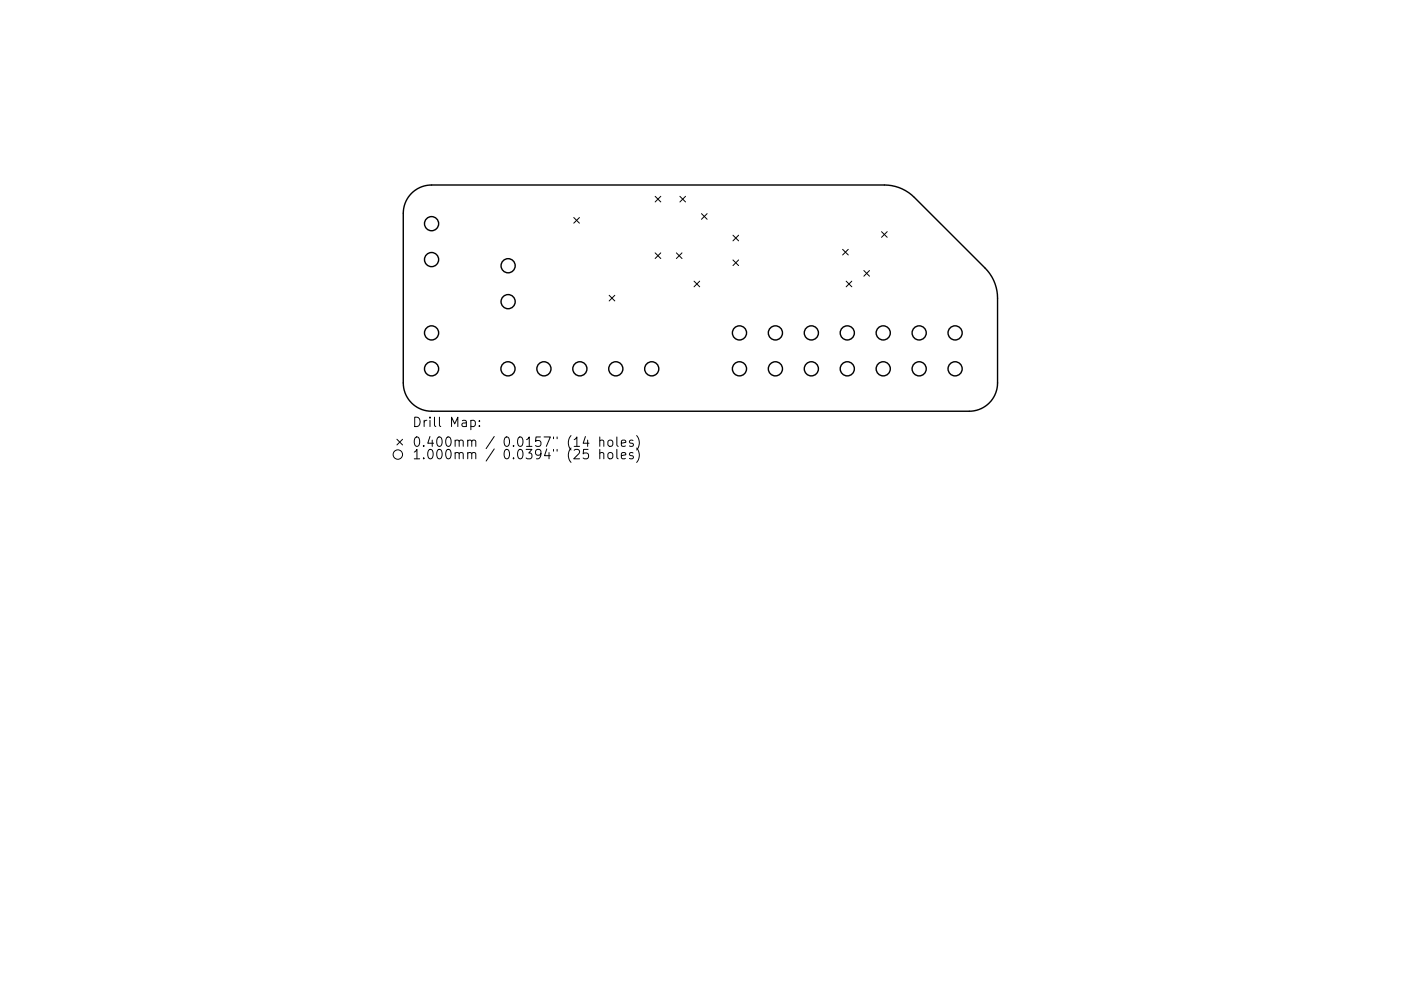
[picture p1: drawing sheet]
<svg xmlns="http://www.w3.org/2000/svg" width="297mm" height="210mm" viewBox="0 0 297 210" stroke-linecap="round" stroke-linejoin="round" font-family="sans-serif">
<defs><g id="words">
<g font-size="2.8">
<text x="87.4" y="90.6">Drill Map:</text>
<text x="87.4" y="94.8">0.400mm / 0.0157&quot; (14 holes)</text>
<text x="87.4" y="97.4">1.000mm / 0.0394&quot; (25 holes)</text>
</g>
</g></defs>
<g fill="none" stroke="#000" stroke-width=".3">
<path d="M87.3 41a6 6 0 0 1 4.2-1.7h96a9 9 0 0 1 6.4 2.6l15 15a9 9 0 0 1 2.6 6.4v18a6 6 0 0 1-6 6h-114a6 6 0 0 1-6-6v-36a6 6 0 0 1 1.8-4.3z"/>
<circle cx="91.5" cy="55.1" r="1.5"/>
<circle cx="91.5" cy="47.5" r="1.5"/>
<circle cx="107.7" cy="56.4" r="1.5"/>
<circle cx="91.5" cy="70.6" r="1.5"/>
<circle cx="91.5" cy="78.3" r="1.5"/>
<circle cx="107.7" cy="78.3" r="1.5"/>
<circle cx="107.7" cy="64" r="1.5"/>
<circle cx="115.3" cy="78.3" r="1.5"/>
<circle cx="122.9" cy="78.3" r="1.5"/>
<circle cx="130.6" cy="78.3" r="1.5"/>
<circle cx="138.2" cy="78.3" r="1.5"/>
<circle cx="156.8" cy="70.6" r="1.5"/>
<circle cx="156.8" cy="78.3" r="1.5"/>
<circle cx="164.4" cy="70.6" r="1.5"/>
<circle cx="164.4" cy="78.3" r="1.5"/>
<circle cx="172" cy="70.6" r="1.5"/>
<circle cx="172" cy="78.3" r="1.5"/>
<circle cx="179.6" cy="78.3" r="1.5"/>
<circle cx="179.6" cy="70.6" r="1.5"/>
<circle cx="187.3" cy="78.3" r="1.5"/>
<circle cx="187.3" cy="70.6" r="1.5"/>
<circle cx="194.9" cy="78.3" r="1.5"/>
<circle cx="194.9" cy="70.6" r="1.5"/>
<circle cx="202.5" cy="78.3" r="1.5"/>
<circle cx="202.5" cy="70.6" r="1.5"/>
</g>
<g fill="none" stroke="#000" stroke-width=".21">
<path d="M121.7 46.2l1.2 1.2M122.9 46.2l-1.2 1.2M138.9 41.7l1.2 1.2M138.9 53.7l1.2 1.2M140.1 41.7l-1.2 1.2M140.1 53.7l-1.2 1.2M143.4 53.7l1.2 1.2M144.2 41.7l1.2 1.2M144.6 53.7l-1.2 1.2M145.4 41.7l-1.2 1.2M147.2 59.7l1.2 1.2M148.4 59.7l-1.2 1.2"/>
<path d="M148.7 45.3l1.2 1.2M149.9 45.3l-1.2 1.2M155.4 49.9l1.2 1.2M155.4 55.2l1.2 1.2M156.6 49.9l-1.2 1.2M156.6 55.2l-1.2 1.2M178.7 52.9l1.2 1.2M179.4 59.7l1.2 1.2M179.9 52.9l-1.2 1.2M180.6 59.7l-1.2 1.2M183.2 57.4l1.2 1.2M184.4 57.4l-1.2 1.2"/>
<path d="M186.9 49.2l1.2 1.2M188.1 49.2l-1.2 1.2M129.2 62.7l1.2 1.2M130.4 62.7l-1.2 1.2M84.2 93.2l1.2 1.2M85.4 93.2l-1.2 1.2M99.8 89.3l.6-.1 .4 .4v.5l-.2 .3h-.8M101.6 90.3v.2M101.6 89.3v.2M124.1 92.6l-.5 1.4h1.3M124.7 95.3h-1l-.1 1 .3-.2 .7 .1 .2 .3-.1 .7-.3 .1h-.5l-.3-.1M127.2 93.6a.5 .5 0 0 1 .8 .1v1"/>
<path d="M127.2 96.2a.5 .5 0 0 1 .8 .1v1M127.2 92.7v2M127.2 95.3v2M129 93.6a.54 .54 0 0 1 .5-.2 .54 .54 0 0 1 .4 .4v.5a.54 .54 0 0 1-.5 .4 .54 .54 0 0 1-.5-.4zM129 96.2a.54 .54 0 0 1 .5-.2 .54 .54 0 0 1 .4 .4l-.1 .8a.54 .54 0 0 1-.5 .2 .54 .54 0 0 1-.4-.4zM130.8 92.7v1.7l.3 .3M130.8 95.3v1.8l.3 .2M131.7 94l1-.2-.1-.3-.6-.1-.3 .3 .1 .9h.8M131.7 96.7l1-.2-.1-.4-.6-.1-.3 .3 .1 .9h.8M134.2 93.5l-.5-.1-.2 .3v.2l.7 .2v.5h-.7M134.2 96.1l-.5-.1-.2 .3v.3l.7 .2v.4h-.7M135 92.4a2.29 2.29 0 0 1 0 3.1"/>
<path d="M135 95.1a2.29 2.29 0 0 1 0 3"/>
<circle cx="84.4" cy="96.4" r="1"/>
</g>
<use href="#words"/>
</svg>
